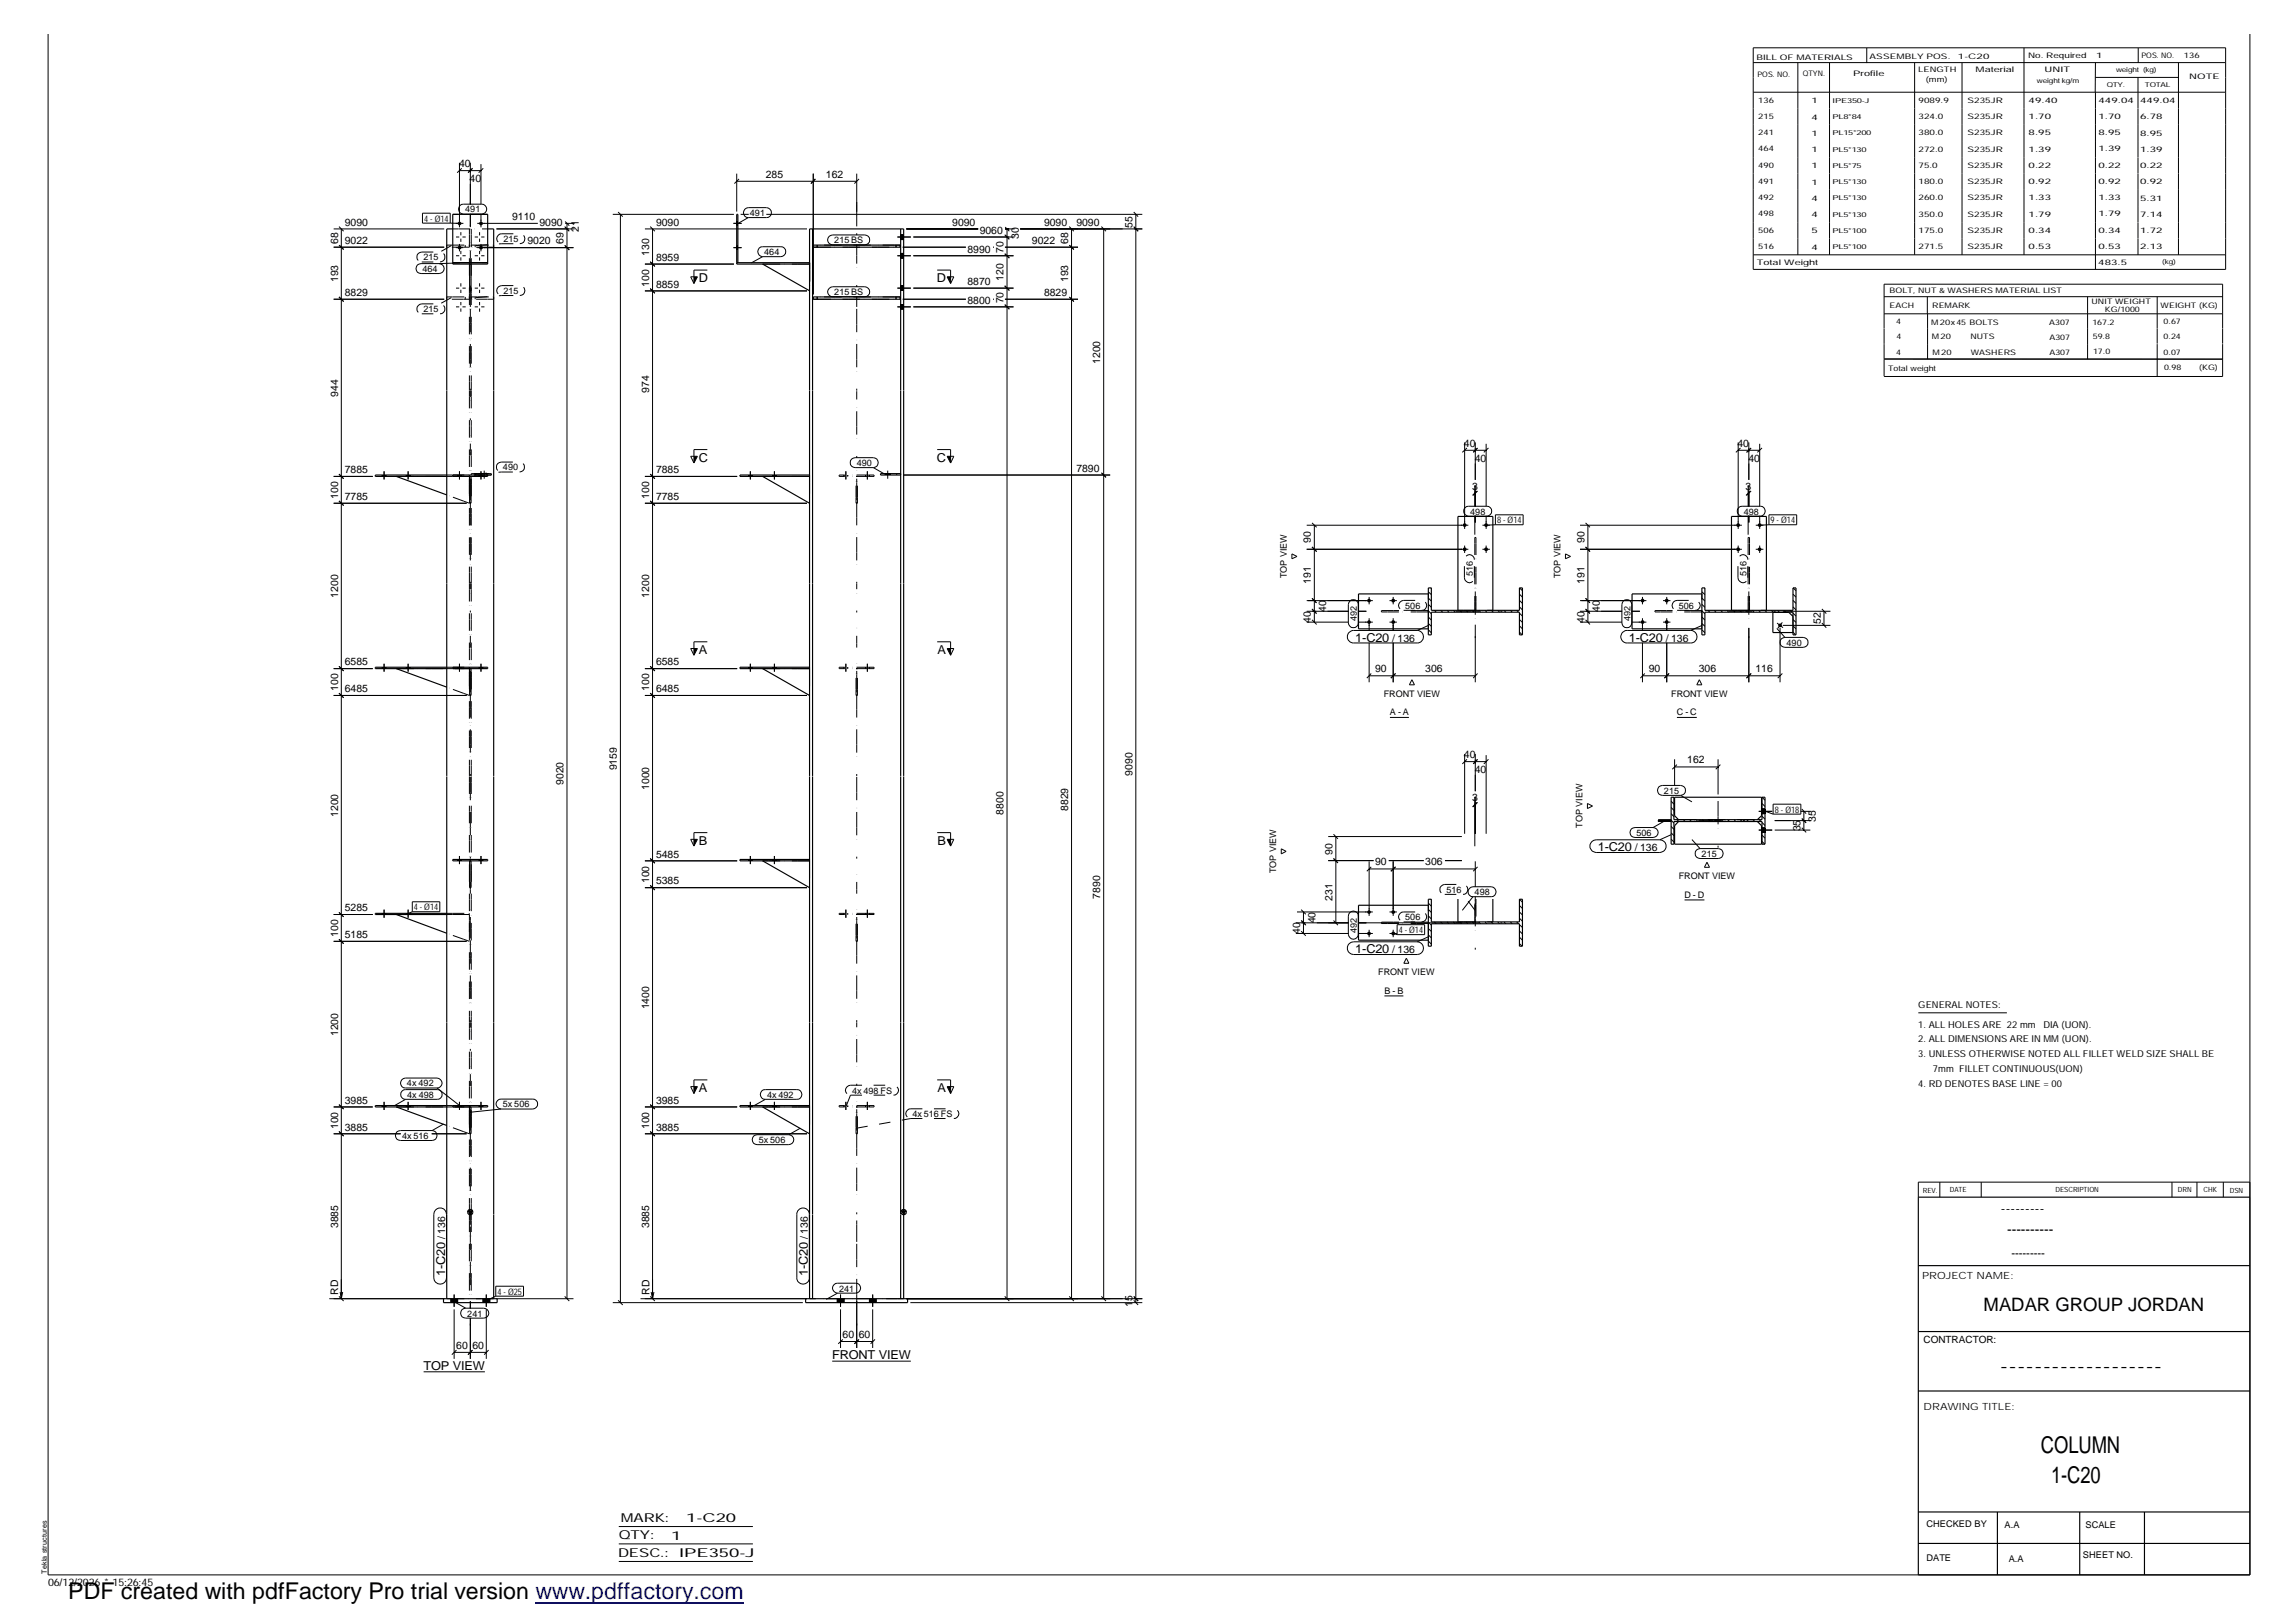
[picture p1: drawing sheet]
<svg xmlns="http://www.w3.org/2000/svg" width="420mm" height="297mm" viewBox="0 0 420 297" stroke-linecap="round" stroke-linejoin="round" font-family="sans-serif">
<defs><g id="words">
<g font-size="4.2">
<text x="373.6" y="265.9">COLUMN</text>
<text x="375.5" y="271.4">1-C20</text>
<text x="12.5" y="292.7">PDF created with pdfFactory Pro trial version www.pdffactory.com</text>
</g>
<text font-size="3.4" x="363.1" y="239.9">MADAR GROUP JORDAN</text>
<g font-size="2.5">
<text x="366.3" y="222.1">---------</text>
<text x="367.5" y="225.9">----------</text>
<text x="366.1" y="250.9">-------------------</text>
</g>
<g font-size="2.2">
<text x="127.9" y="51.7">D</text>
<text x="171.5" y="51.7">D</text>
<text x="127.9" y="84.5">C</text>
<text x="171.5" y="84.5">C</text>
<text x="127.9" y="119.7">A</text>
<text x="171.6" y="119.7">A</text>
<text x="248.1" y="117.4">1-C20</text>
<text x="298.2" y="117.4">1-C20</text>
<text x="127.9" y="154.6">B</text>
<text x="171.6" y="154.6">B</text>
<text x="292.5" y="155.7">1-C20</text>
<text x="248.1" y="174.4">1-C20</text>
<text x="127.9" y="199.9">A</text>
<text x="171.6" y="199.9">A</text>
<text x="81.5" y="233.6" transform="rotate(-90 81.5 233.6)">1-C20</text>
<text x="147.9" y="233.6" transform="rotate(-90 147.9 233.6)">1-C20</text>
<text x="77.6" y="250.7">TOP VIEW</text>
<text x="152.4" y="248.7">FRONT VIEW</text>
<text x="113.3" y="281.8">QTY:</text>
<text x="113.7" y="278.6">MARK:</text>
<text x="122.9" y="281.8">1</text>
<text x="125.6" y="278.6">1-C20</text>
<text x="113.2" y="285">DESC.:</text>
<text x="124.3" y="284.9">IPE350-J</text>
</g>
<text font-size="2.1" x="368.3" y="230.1">---------</text>
<g font-size="1.9">
<text x="84" y="30.6">40</text>
<text x="86" y="33.3">40</text>
<text x="140.2" y="32.5">285</text>
<text x="151.2" y="32.5">162</text>
<text x="63.1" y="41.3">9090</text>
<text x="93.8" y="40.3">9110</text>
<text x="98.8" y="41.3">9090</text>
<text x="120.1" y="41.3">9090</text>
<text x="174.3" y="41.3">9090</text>
<text x="191.1" y="41.3">9090</text>
<text x="197.1" y="41.3">9090</text>
<text x="207.3" y="41.6" transform="rotate(-90 207.3 41.6)">55</text>
<text x="61.9" y="44.7" transform="rotate(-90 61.9 44.7)">68</text>
<text x="63.1" y="44.7">9022</text>
<text x="96.6" y="44.7">9020</text>
<text x="103.2" y="44.7" transform="rotate(-90 103.2 44.7)">69</text>
<text x="106" y="42.5" transform="rotate(-90 106 42.5)">21</text>
<text x="118.9" y="46.8" transform="rotate(-90 118.9 46.8)">130</text>
<text x="120.1" y="47.7">8959</text>
<text x="177.1" y="46.2">8990</text>
<text x="179.4" y="42.8">9060</text>
<text x="183.7" y="46.2" transform="rotate(-90 183.7 46.2)">70</text>
<text x="186.5" y="43.8" transform="rotate(-90 186.5 43.8)">30</text>
<text x="188.9" y="44.7">9022</text>
<text x="195.5" y="44.7" transform="rotate(-90 195.5 44.7)">68</text>
<text x="61.9" y="51.6" transform="rotate(-90 61.9 51.6)">193</text>
<text x="118.9" y="52.4" transform="rotate(-90 118.9 52.4)">100</text>
<text x="120.1" y="52.6">8859</text>
<text x="177.1" y="52.1">8870</text>
<text x="183.7" y="51.4" transform="rotate(-90 183.7 51.4)">120</text>
<text x="195.5" y="51.6" transform="rotate(-90 195.5 51.6)">193</text>
<text x="63.1" y="54.2">8829</text>
<text x="177.1" y="55.6">8800</text>
<text x="183.7" y="55.5" transform="rotate(-90 183.7 55.5)">70</text>
<text x="191.1" y="54.2">8829</text>
<text x="118.9" y="71.9" transform="rotate(-90 118.9 71.9)">974</text>
<text x="201.4" y="66.6" transform="rotate(-90 201.4 66.6)">1200</text>
<text x="61.9" y="72.6" transform="rotate(-90 61.9 72.6)">944</text>
<text x="268" y="81.7">40</text>
<text x="318.1" y="81.7">40</text>
<text x="63.1" y="86.6">7885</text>
<text x="120.1" y="86.6">7885</text>
<text x="197.1" y="86.3">7890</text>
<text x="269.5" y="89.6">3</text>
<text x="270" y="84.5">40</text>
<text x="319.6" y="89.6">3</text>
<text x="320.1" y="84.5">40</text>
<text x="61.9" y="91.3" transform="rotate(-90 61.9 91.3)">100</text>
<text x="63.1" y="91.5">7785</text>
<text x="118.9" y="91.3" transform="rotate(-90 118.9 91.3)">100</text>
<text x="120.1" y="91.5">7785</text>
<text x="240" y="99.4" transform="rotate(-90 240 99.4)">90</text>
<text x="290.1" y="99.4" transform="rotate(-90 290.1 99.4)">90</text>
<text x="240" y="106.9" transform="rotate(-90 240 106.9)">191</text>
<text x="290.1" y="106.9" transform="rotate(-90 290.1 106.9)">191</text>
<text x="61.9" y="109.4" transform="rotate(-90 61.9 109.4)">1200</text>
<text x="118.9" y="109.4" transform="rotate(-90 118.9 109.4)">1200</text>
<text x="240" y="113.9" transform="rotate(-90 240 113.9)">40</text>
<text x="242.8" y="112" transform="rotate(-90 242.8 112)">40</text>
<text x="290.1" y="113.9" transform="rotate(-90 290.1 113.9)">40</text>
<text x="292.9" y="112" transform="rotate(-90 292.9 112)">40</text>
<text x="254.9" y="117.4">/ 136</text>
<text x="305" y="117.4">/ 136</text>
<text x="333.3" y="114.2" transform="rotate(-90 333.3 114.2)">52</text>
<text x="63.1" y="121.8">6585</text>
<text x="120.1" y="121.8">6585</text>
<text x="251.8" y="123">90</text>
<text x="260.9" y="123">306</text>
<text x="301.8" y="123">90</text>
<text x="311" y="123">306</text>
<text x="321.4" y="123">116</text>
<text x="61.9" y="126.5" transform="rotate(-90 61.9 126.5)">100</text>
<text x="63.1" y="126.7">6485</text>
<text x="118.9" y="126.5" transform="rotate(-90 118.9 126.5)">100</text>
<text x="120.1" y="126.7">6485</text>
<text x="103.2" y="143.7" transform="rotate(-90 103.2 143.7)">9020</text>
<text x="112.9" y="141" transform="rotate(-90 112.9 141)">9159</text>
<text x="207.3" y="142" transform="rotate(-90 207.3 142)">9090</text>
<text x="268" y="138.7">40</text>
<text x="270" y="141.5">40</text>
<text x="308.9" y="139.7">162</text>
<text x="61.9" y="149.5" transform="rotate(-90 61.9 149.5)">1200</text>
<text x="118.9" y="144.6" transform="rotate(-90 118.9 144.6)">1000</text>
<text x="183.7" y="149.1" transform="rotate(-90 183.7 149.1)">8800</text>
<text x="195.5" y="148.4" transform="rotate(-90 195.5 148.4)">8829</text>
<text x="269.5" y="146.6">3</text>
<text x="299.3" y="155.7">/ 136</text>
<text x="329.6" y="152.2" transform="rotate(-90 329.6 152.2)">35</text>
<text x="332.4" y="150.4" transform="rotate(-90 332.4 150.4)">35</text>
<text x="118.9" y="161.7" transform="rotate(-90 118.9 161.7)">100</text>
<text x="120.1" y="161.9">5385</text>
<text x="120.1" y="157">5485</text>
<text x="243.9" y="156.4" transform="rotate(-90 243.9 156.4)">90</text>
<text x="251.8" y="158.4">90</text>
<text x="260.9" y="158.4">306</text>
<text x="63.1" y="166.8">5285</text>
<text x="201.4" y="164.5" transform="rotate(-90 201.4 164.5)">7890</text>
<text x="243.9" y="164.8" transform="rotate(-90 243.9 164.8)">231</text>
<text x="61.9" y="171.5" transform="rotate(-90 61.9 171.5)">100</text>
<text x="63.1" y="171.7">5185</text>
<text x="238" y="171" transform="rotate(-90 238 171)">40</text>
<text x="240.8" y="169" transform="rotate(-90 240.8 169)">40</text>
<text x="254.9" y="174.4">/ 136</text>
<text x="118.9" y="184.7" transform="rotate(-90 118.9 184.7)">1400</text>
<text x="61.9" y="189.6" transform="rotate(-90 61.9 189.6)">1200</text>
<text x="63.1" y="202">3985</text>
<text x="120.1" y="202">3985</text>
<text x="61.9" y="206.7" transform="rotate(-90 61.9 206.7)">100</text>
<text x="63.1" y="206.9">3885</text>
<text x="118.9" y="206.7" transform="rotate(-90 118.9 206.7)">100</text>
<text x="120.1" y="206.9">3885</text>
<text x="61.9" y="224.8" transform="rotate(-90 61.9 224.8)">3885</text>
<text x="81.5" y="226.8" transform="rotate(-90 81.5 226.8)">/ 136</text>
<text x="118.9" y="224.8" transform="rotate(-90 118.9 224.8)">3885</text>
<text x="147.9" y="226.8" transform="rotate(-90 147.9 226.8)">/ 136</text>
<text x="61.9" y="237" transform="rotate(-90 61.9 237)">RD</text>
<text x="118.9" y="237" transform="rotate(-90 118.9 237)">RD</text>
<text x="207.3" y="239.1" transform="rotate(-90 207.3 239.1)">15</text>
<text x="154.3" y="244.9">60</text>
<text x="157.2" y="244.9">60</text>
<text x="83.5" y="246.8">60</text>
<text x="86.5" y="246.8">60</text>
<text x="8.8" y="290.2">06/12/2026 * 15:26:45</text>
</g>
<g font-size="1.8">
<text x="351.9" y="234.1">PROJECT NAME:</text>
<text x="352.2" y="245.8">CONTRACTOR:</text>
<text x="352.2" y="258.1">DRAWING TITLE:</text>
</g>
<g font-size="1.7">
<text x="77.6" y="40.5">4 - Ø14</text>
<text x="85.2" y="38.9">491</text>
<text x="137.3" y="39.5">491</text>
<text x="77.5" y="47.7">215</text>
<text x="92.2" y="44.3">215</text>
<text x="139.9" y="46.7">464</text>
<text x="152.7" y="44.5">215 BS</text>
<text x="77.3" y="49.8">464</text>
<text x="92.2" y="53.8">215</text>
<text x="77.5" y="57.1">215</text>
<text x="152.7" y="54">215 BS</text>
<text x="92.1" y="86.1">490</text>
<text x="156.8" y="85.3">490</text>
<text x="269.2" y="94.2">498</text>
<text x="274.1" y="95.7">8 - Ø14</text>
<text x="319.2" y="94.2">498</text>
<text x="324.1" y="95.7">9 - Ø14</text>
<text x="235.6" y="105.8" transform="rotate(-90 235.6 105.8)">TOP VIEW</text>
<text x="269.7" y="105.4" transform="rotate(-90 269.7 105.4)">516</text>
<text x="285.7" y="105.8" transform="rotate(-90 285.7 105.8)">TOP VIEW</text>
<text x="319.7" y="105.4" transform="rotate(-90 319.7 105.4)">516</text>
<text x="248.4" y="113.7" transform="rotate(-90 248.4 113.7)">492</text>
<text x="257.3" y="111.4">506</text>
<text x="298.5" y="113.7" transform="rotate(-90 298.5 113.7)">492</text>
<text x="307.3" y="111.4">506</text>
<text x="327.1" y="118.2">490</text>
<text x="253.3" y="127.5">FRONT VIEW</text>
<text x="254.5" y="130.9">A - A</text>
<text x="305.9" y="127.5">FRONT VIEW</text>
<text x="307" y="130.9">C - C</text>
<text x="304.6" y="145.3">215</text>
<text x="324.9" y="148.7">8 - Ø18</text>
<text x="289.7" y="151.5" transform="rotate(-90 289.7 151.5)">TOP VIEW</text>
<text x="299.6" y="153">506</text>
<text x="233.6" y="159.8" transform="rotate(-90 233.6 159.8)">TOP VIEW</text>
<text x="307.3" y="160.9">FRONT VIEW</text>
<text x="311.5" y="156.8">215</text>
<text x="75.8" y="166.6">4 - Ø14</text>
<text x="264.8" y="163.4">516</text>
<text x="270" y="163.8">498</text>
<text x="308.4" y="164.3">D - D</text>
<text x="248.4" y="170.7" transform="rotate(-90 248.4 170.7)">492</text>
<text x="256.1" y="170.8">4 - Ø14</text>
<text x="257.3" y="168.4">506</text>
<text x="252.3" y="178.5">FRONT VIEW</text>
<text x="253.4" y="181.9">B - B</text>
<text x="351.2" y="184.6">GENERAL NOTES:</text>
<text x="351.2" y="190.8">2. ALL DIMENSIONS ARE IN MM (UON).</text>
<text x="351.2" y="188.1">1. ALL HOLES ARE 22 mm</text>
<text x="374.1" y="188.1">DIA (UON).</text>
<text x="351.2" y="193.5">3. UNLESS OTHERWISE NOTED ALL FILLET WELD SIZE SHALL BE</text>
<text x="353.9" y="196.2">7mm FILLET CONTINUOUS(UON)</text>
<text x="74.5" y="198.8">4x 492</text>
<text x="74.5" y="200.9">4x 498</text>
<text x="92" y="202.7">5x 506</text>
<text x="140.4" y="200.9">4x 492</text>
<text x="156" y="200.1">4x 498 FS</text>
<text x="351.2" y="198.9">4. RD DENOTES BASE LINE = 00</text>
<text x="73.6" y="208.4">4x 516</text>
<text x="138.9" y="209.2">5x 506</text>
<text x="167" y="204.5">4x 516 FS</text>
<text x="91.1" y="236.9">4 - Ø25</text>
<text x="153.6" y="236.4">241</text>
<text x="85.6" y="240.9">241</text>
<text x="352.7" y="279.5">CHECKED BY</text>
<text x="367" y="279.6">A.A</text>
<text x="381.8" y="279.7">SCALE</text>
<text x="352.7" y="285.7">DATE</text>
<text x="367.7" y="285.9">A.A</text>
<text x="381.3" y="285.1">SHEET NO.</text>
</g>
<g font-size="1.4">
<text x="321.6" y="10.9">BILL OF MATERIALS</text>
<text x="342.3" y="10.7">ASSEMBLY POS.</text>
<text x="358.4" y="10.7">1-C20</text>
<text x="371.3" y="10.6">No. Required</text>
<text x="383.8" y="10.6">1</text>
<text x="392" y="10.6">POS. NO.</text>
<text x="399.8" y="10.7">136</text>
<text x="321.7" y="14">POS. NO.</text>
<text x="330" y="14">QTYN.</text>
<text x="339.3" y="13.8">Profile</text>
<text x="351.2" y="13.2">LENGTH</text>
<text x="352.6" y="15">(mm)</text>
<text x="361.7" y="13.2">Material</text>
<text x="374.3" y="13.2">UNIT</text>
<text x="400.8" y="14.4">NOTE</text>
<text x="321.9" y="18.8">136</text>
<text x="321.9" y="21.7">215</text>
<text x="331.6" y="18.9">1</text>
<text x="331.6" y="21.9">4</text>
<text x="351.2" y="18.8">9089.9</text>
<text x="351.2" y="21.8">324.0</text>
<text x="360.2" y="18.8">S235JR</text>
<text x="360.2" y="21.8">S235JR</text>
<text x="371.4" y="18.9">49.40</text>
<text x="371.4" y="21.8">1.70</text>
<text x="384.2" y="18.8">449.04</text>
<text x="384.2" y="21.8">1.70</text>
<text x="391.8" y="18.9">449.04</text>
<text x="391.8" y="21.8">6.78</text>
<text x="321.9" y="24.8">241</text>
<text x="321.9" y="27.7">464</text>
<text x="331.6" y="24.8">1</text>
<text x="331.6" y="27.8">1</text>
<text x="351.2" y="24.8">380.0</text>
<text x="351.2" y="27.8">272.0</text>
<text x="360.2" y="24.8">S235JR</text>
<text x="360.2" y="27.8">S235JR</text>
<text x="371.4" y="24.8">8.95</text>
<text x="371.4" y="27.8">1.39</text>
<text x="384.2" y="24.8">8.95</text>
<text x="384.2" y="27.7">1.39</text>
<text x="391.8" y="24.8">8.95</text>
<text x="391.8" y="27.8">1.39</text>
<text x="321.9" y="30.7">490</text>
<text x="321.9" y="33.6">491</text>
<text x="331.6" y="30.8">1</text>
<text x="331.6" y="33.8">1</text>
<text x="351.2" y="30.7">75.0</text>
<text x="351.2" y="33.7">180.0</text>
<text x="360.2" y="30.7">S235JR</text>
<text x="360.2" y="33.7">S235JR</text>
<text x="371.4" y="30.8">0.22</text>
<text x="371.4" y="33.7">0.92</text>
<text x="384.2" y="30.7">0.22</text>
<text x="384.2" y="33.7">0.92</text>
<text x="391.8" y="30.8">0.22</text>
<text x="391.8" y="33.7">0.92</text>
<text x="321.9" y="36.6">492</text>
<text x="321.9" y="39.6">498</text>
<text x="331.6" y="36.7">4</text>
<text x="331.6" y="39.7">4</text>
<text x="351.2" y="36.7">260.0</text>
<text x="351.2" y="39.7">350.0</text>
<text x="360.2" y="36.6">S235JR</text>
<text x="360.2" y="39.7">S235JR</text>
<text x="371.4" y="36.7">1.33</text>
<text x="371.4" y="39.7">1.79</text>
<text x="384.2" y="36.6">1.33</text>
<text x="384.2" y="39.6">1.79</text>
<text x="391.8" y="36.7">5.31</text>
<text x="391.8" y="39.7">7.14</text>
<text x="321.9" y="42.6">506</text>
<text x="321.9" y="45.5">516</text>
<text x="331.6" y="42.7">5</text>
<text x="331.6" y="45.7">4</text>
<text x="351.2" y="42.6">175.0</text>
<text x="351.2" y="45.6">271.5</text>
<text x="360.2" y="42.6">S235JR</text>
<text x="360.2" y="45.6">S235JR</text>
<text x="371.4" y="42.7">0.34</text>
<text x="371.4" y="45.6">0.53</text>
<text x="384.2" y="42.6">0.34</text>
<text x="384.2" y="45.6">0.53</text>
<text x="391.8" y="42.7">1.72</text>
<text x="391.8" y="45.6">2.13</text>
<text x="321.6" y="48.6">Total Weight</text>
<text x="345.9" y="53.6">BOLT, NUT &amp; WASHERS MATERIAL LIST</text>
<text x="384.1" y="48.5">483.5</text>
<text x="345.9" y="56.5">EACH</text>
<text x="347.1" y="59.3">4</text>
<text x="353.5" y="59.5">M 20x 45 BOLTS</text>
<text x="353.7" y="56.4">REMARK</text>
<text x="375.2" y="59.5">A307</text>
<text x="382.9" y="55.6">UNIT WEIGHT</text>
<text x="383.1" y="59.4">167.2</text>
<text x="385.4" y="57.1">KG/1000</text>
<text x="395.6" y="56.4">WEIGHT (KG)</text>
<text x="396.1" y="59.4">0.67</text>
<text x="347.1" y="64.9">4</text>
<text x="347.2" y="62">4</text>
<text x="353.7" y="62.1">M 20</text>
<text x="353.8" y="64.9">M 20</text>
<text x="360.7" y="62.1">NUTS</text>
<text x="360.8" y="64.9">WASHERS</text>
<text x="375.2" y="62.3">A307</text>
<text x="375.2" y="65.1">A307</text>
<text x="383.2" y="62.1">59.8</text>
<text x="383.2" y="64.8">17.0</text>
<text x="396.1" y="62.1">0.24</text>
<text x="396.1" y="64.9">0.07</text>
<text x="345.7" y="67.8">Total weight</text>
<text x="396.2" y="67.7">0.98</text>
<text x="402.6" y="67.7">(KG)</text>
</g>
<g font-size="1.3">
<text x="352" y="218.3">REV.</text>
<text x="357" y="218.2">DATE</text>
<text x="376.3" y="218.2">DESCRIPTION</text>
<text x="398.7" y="218.2">DRN</text>
<text x="403.4" y="218.2">CHK</text>
<text x="408.2" y="218.3">DSN</text>
<text x="8.6" y="288" transform="rotate(-90 8.6 288)">Tekla structures</text>
</g>
<g font-size="1.2">
<text x="372.9" y="15.2">weight kg/m</text>
<text x="385.7" y="15.9">QTY.</text>
<text x="387.4" y="13.2">weight (kg)</text>
<text x="392.7" y="15.9">TOTAL</text>
<text x="335.5" y="18.8">IPE350-J</text>
<text x="335.5" y="21.8">PL8*84</text>
<text x="335.5" y="24.8">PL15*200</text>
<text x="335.5" y="27.8">PL5*130</text>
<text x="335.5" y="30.7">PL5*75</text>
<text x="335.5" y="33.7">PL5*130</text>
<text x="335.5" y="36.7">PL5*130</text>
<text x="335.5" y="39.7">PL5*130</text>
<text x="335.5" y="42.6">PL5*100</text>
<text x="335.5" y="45.6">PL5*100</text>
<text x="395.9" y="48.3">(kg)</text>
</g>
</g></defs>
<g fill="none" stroke="#000" stroke-width=".18">
<path d="M321 8.7h86.5v40.6h-86.5zM321 11.5h86.5M321 16.9h86.5M329.1 11.5v35.1M334.9 11.5v35.1M341.8 8.8v2.7M350.5 11.5v35.1M359.2 11.5v35.1M370.5 8.7v37.9M383.6 11.5v5.4M383.6 14.2h15.3M383.6 16.9v32.4"/>
<path d="M391.4 14.2v32.4M391.5 8.8v2.7M398.8 11.5v35.1M411.9 6.3v281.9h-403.1v-281.9M77.3 39h5.1v1.8h-5.1zM84.1 29.8v11.8M84.1 31.2h4M84.2 37.6l.3-.2h.4h3.3a.91 .91 0 0 1 .9 .9 .91 .91 0 0 1-.9 .9h-3.3a.93 .93 0 0 1-.9-.6 .93 .93 0 0 1 .2-1zM84.5 30.8l-.8 .8M86.1 29.8v7.6M86.1 39.1v2.3M86.4 30.8l-.7 .8"/>
<path d="M86.5 30.8l-.8 .8M88.1 30v7.4M88.1 39.1v2.5M88.5 30.8l-.9 .8M112.2 39.2h22.2M113.2 38.8l.8 .9M113.6 39.2v199.2M134.9 33.2h21.9M134.9 31.8v6.9M135.3 32.8l-.8 .8M135.6 39.2h1.5M136.4 38.3l.6-.3h3.3a.91 .91 0 0 1 .9 .9 .91 .91 0 0 1-.9 .9h-3.3a.91 .91 0 0 1-.8-.5 .91 .91 0 0 1 .2-1z"/>
<path d="M137 39.8l-2.1 1.2M140.3 39.2h68.8M148.9 31.8v22.1M149.3 32.8l-.8 .8M156.8 31.8v9.6M157.3 32.8l-.9 .8M207.6 38.8l.8 .9M207.9 39.2v199.2M61.1 41.9h20.2M61.1 54.8h20.2M61.1 45.2h20.2M62.1 54.3l.8 .9"/>
<path d="M62.1 44.9l.8 .8-.8-.8M62.1 41.5l.8 .8M62.5 41.9v195.8M76.4 48.5l.7-.3h3.3a.91 .91 0 0 1 .9 1 .91 .91 0 0 1-.9 .9h-3.3a.93 .93 0 0 1-.9-.6 .93 .93 0 0 1 .2-1zM82.4 40.8l1.7 .1M83.4 45.3h1.4M83.4 40.9h1.4M83.5 43.4h.6M83.5 46.8h.6M83.5 52.7h.6M83.5 56.2h.6M84.1 44.6v1.4"/>
<path d="M84.2 48.1l-3.8 .1M84.4 42.5v.6M84.4 43.7v.6M84.4 45.9v.6M84.4 47.1v.6M84.4 51.8v.6M84.4 53v.6M84.4 55.3v.6M84.4 56.5v.6M84.7 43.4h.6M84.7 46.8h.6M84.7 52.7h.6"/>
<path d="M84.7 56.2h.6M86.9 43.4h.6M86.9 46.8h.6M86.9 52.7h.6M86.9 56.2h.6M87.4 45.3h17.6M87.4 40.9h11.1M87.8 42.5v.6M87.8 43.7v.6M87.8 45.9v.6M87.8 47.1v.6M87.8 51.8v.6"/>
<path d="M87.8 53v.6M87.8 55.3v.6M87.8 56.5v.6M88.1 44.6v1.4M88.1 43.4h.6M88.1 46.8h.6M88.1 52.7h.6M88.1 56.2h.6M90.9 41.9h14.3M103.4 44.9l.8 .8M103.4 41.5l.7 .8M103.5 40.9h1.7"/>
<path d="M103.5 41.6l.7 .7M103.5 40.5l.7 .8M103.8 40.9v196.8M118.1 41.9h29.6M118.1 53.2h29.6M118.1 48.3h16.3M119 52.8l.9 .9M119 47.9l.9 .9M119 41.5l.9 .8M119.5 41.9v195.8M126.4 50.7h1.3l-.7 1.2zM129.5 49.4h-2.5v2.5"/>
<path d="M134.3 45.3h1.5M134.3 40.9h1.5M134.9 45h.2M134.9 45.7h.2M134.9 40.5h.2M134.9 41.3h.2M139 45.4l.6-.2h3.4a.91 .91 0 0 1 .8 .9 .91 .91 0 0 1-.8 .9h-3.4a.94 .94 0 0 1-.8-.6 .94 .94 0 0 1 .2-1zM139.6 47l-2.1 1.1M151.8 43.3l.6-.3h5.9a.91 .91 0 0 1 .9 .9 .91 .91 0 0 1-.9 .9h-5.9a.91 .91 0 0 1-.8-.5 .91 .91 0 0 1 .2-1zM151.8 52.8l.6-.3h5.9a.91 .91 0 0 1 .9 .9 .91 .91 0 0 1-.9 .9h-5.9a.88 .88 0 0 1-.8-.5 .88 .88 0 0 1 .2-1zM164.3 43.4h2.5M164.3 46.8h2.5"/>
<path d="M164.3 52.7h2.5M164.3 56.2h2.5M164.9 43.8h.5M164.9 43h.5M164.9 47.3h.5M164.9 46.4h.5M164.9 53.2h.5M164.9 52.3h.5M164.9 56.6h.5M164.9 55.7h.5M165.3 54.8h11.5M165.3 45.2h11.5"/>
<path d="M165.9 41.9h13.2M167.2 43.4h18.6M167.2 46.8h18.3M167.2 52.7h18.3M167.2 56.2h18.3M171.6 49.4h2.4v2.5M173.4 50.7h1.2l-.6 1.2zM181.8 54.8h.1M181.8 45.2h.1M183.9 55.7l.9 .9M183.9 52.3l.9 .9M183.9 46.4l.9 .8"/>
<path d="M183.9 43l.9 .8M184 54.8h13.4M184 45.2h13.4M184 41.9h1.8M184 41.6l.8 .7M184.4 41.9v195.8M186.8 41.9h22.3M195.7 41.5l.9 .8M195.7 54.3l.9 .9M195.7 44.9l.9 .8M196.2 41.9v195.8M201.6 41.5l.9 .8"/>
<path d="M202.1 41.9v195.8M207.6 41.5l.8 .8-.8-.7M321 46.6h86.5M344.9 57.4h62M344.9 54.3h62M352.8 54.3v3.1M352.9 57.4v8.3M382.2 54.3v11.4M394.9 54.3v8.6M344.9 65.7h62M394.9 63v5.9M406.9 62.9v-10.9h-62v16.9h62v-5.9"/>
<path d="M61.1 92.1h24.3M61.1 87.2h7.1M62.1 91.7l.8 .8M62.1 86.8l.8 .8M70 86.9v.3M70.3 86.3v1.4M70.7 86.9v.3M74.4 86.9v.3M74.7 86.3v1.4M75.1 86.9v.3M83.8 86.9v.3M84.1 86.3v1.4"/>
<path d="M84.5 86.9v.3M87.7 86.9v.3M88.1 86.3v1.4M88.4 86.9v.3M118.1 92.1h29.6M118.1 87.2h16.9M119 91.7l.9 .8M119 86.8l.9 .8M126.4 83.5h1.3l-.7 1.2zM129.5 82.3h-2.5v2.4M137 86.9v.3M137.4 86.3v1.4"/>
<path d="M137.7 86.9v.3M141.4 86.9v.3M141.8 86.3v1.4M142.2 86.9v.3M155.9 84l.6-.2h3.4a.91 .91 0 0 1 .9 .9 .91 .91 0 0 1-.9 .9h-3.4a.91 .91 0 0 1-.8-.6 .91 .91 0 0 1 .2-1zM159.9 85.6l2.1 1.2M162.1 86.7v.2M162.5 86.1v1.5M163 86.7v.2M165.4 86.9h37.8M171.6 82.3h2.4v2.4M173.4 83.5h1.2l-.6 1.2z"/>
<path d="M201.6 86.5l.9 .9M239.2 96.1h29.6M240.2 95.7l.8 .8M240.6 96.1v17.8M268.1 81v15.8M268.1 99.9v1.3M268.1 82.4h4M268.2 92.9l.7-.2h3.3a.91 .91 0 0 1 .9 .9 .91 .91 0 0 1-.9 .9h-3.3a.92 .92 0 0 1-.9-.6 .92 .92 0 0 1 .2-1zM268.6 82l-.9 .8M270 88.8v3.9M270 94.4v3.5M270 90.2h.1"/>
<path d="M270.1 81v6.8M270.1 88.8v3.9M270.1 94.4v1.2M270.4 89.9l-.8 .8M270.5 82l-.8 .8M270.5 89.9l-.8 .8M271.4 96.1h1.4M272.1 81.2v11.5M272.1 94.4v2.4M272.1 99.9v1.3M272.5 82l-.8 .8M273.8 94.2h5v1.8h-5z"/>
<path d="M273.8 96l-1.7 .1M289.3 96.1h29.6M290.3 95.7l.8 .8M290.7 96.1v17.8M318.2 81v15.8M318.2 99.9v1.3M318.2 82.4h4M318.3 92.9l.6-.2h3.4a.91 .91 0 0 1 .9 .9 .91 .91 0 0 1-.9 .9h-3.4a.92 .92 0 0 1-.8-.6 .92 .92 0 0 1 .2-1zM318.6 82l-.8 .8M320 90.2h.2M320 88.8v3.9M320 94.4v3.5"/>
<path d="M320.2 81v6.8M320.2 88.8v3.9M320.2 94.4v1.2M320.5 89.9l-.8 .8M320.5 82l-.7 .8M320.6 82l-.8 .7M320.6 89.9l-.9 .8M321.4 96.1h1.4M322.2 81.2v11.5M322.2 94.4v2.4M322.2 99.9v1.3M322.6 82l-.9 .8"/>
<path d="M323.8 94.2h5.1v1.8h-5.1zM323.8 96l-1.6 .1M126.4 118.7h1.3l-.7 1.2zM129.5 117.5h-2.5v2.4M171.6 117.5h2.4v2.4M173.4 118.7h1.2l-.6 1.2zM236.5 101.4l.9 .4-.9 .5zM239.2 100.5h29.6M239.2 109.9h12.1M239.2 113.9h7.7M239.2 111.9h7.7M240.2 113.4l.8 .9"/>
<path d="M240.2 111.5l.8 .8M240.2 100.1l.8 .9M241 110.3l-.8-.8 .8 .8M246.8 115.9l.8-.5h11.9a1.14 1.14 0 0 1 1.1 1.1 1.14 1.14 0 0 1-1.1 1.2h-11.7a1.14 1.14 0 0 1-1-1.8zM247.1 110a.88 .88 0 0 1 1-.2 .88 .88 0 0 1 .6 .8v3.4a.91 .91 0 0 1-.9 .9 .91 .91 0 0 1-1-.9v-3.4zM248.6 113.9h2.7M248.6 111.9h1.5M250.7 109.2v1.4M250.7 113.1v2.3M250.7 117.6v7.3M254.4 109.9h1.3M254.4 113.9h1.3"/>
<path d="M255.1 109.2v1.4M255.1 113.1v2.3M255.1 117.6v7.3M261.5 108.3l.5 .5M261.5 109.5l.5 .5M261.5 110.6l.5 .6M261.5 111.8l.5 .5M261.5 112.9l.5 .6M261.5 114.1l.5 .5M261.5 115.3l.5 .5M261.5 114.5l-2 .9M262 107.6v.1"/>
<path d="M262.6 111.7l.3 .3M263.7 111.7l.4 .3M264.9 111.7l.4 .3M266.1 111.7l.3 .3M267.3 111.7l.3 .3M268.4 111.7l.3 .3M269.5 111.7l.4 .3M270.1 114.3v10.6M270.7 111.7l.4 .3M271.4 100.5h1.4M271.9 111.7l.3 .3M273 111.7l.4 .3"/>
<path d="M274.2 111.7l.3 .3M275.3 111.7l.4 .3M276.5 111.7l.4 .3M277.7 111.7l.3 .3M278.2 107.6l.5 .5M278.2 108.7l.5 .6M278.2 109.9l.5 .5M278.2 111.1l.5 .5M278.2 112.2l.5 .6M278.2 113.4l.5 .5M278.2 114.5l.5 .6M278.2 115.7l.5 .5"/>
<path d="M286.6 101.4l.9 .4-.9 .5zM289.3 100.5h29.6M289.3 109.9h12.1M289.3 113.9h7.7M289.3 111.9h7.7M290.3 113.4l.8 .9M290.3 111.5l.7 .8M290.3 109.5l.8 .8M290.3 100.1l.8 .9M290.3 111.5l.8 .8M297.1 115.7l.5-.3h11.9a1.14 1.14 0 0 1 1.2 1.1 1.14 1.14 0 0 1-1.2 1.2h-11.6a1.15 1.15 0 0 1-1.1-.7 1.15 1.15 0 0 1 .3-1.3zM297.2 110a.91 .91 0 0 1 1-.2 .91 .91 0 0 1 .5 .8v3.4a.91 .91 0 0 1-.9 .9 .91 .91 0 0 1-.9-.9v-3.4z"/>
<path d="M298.7 113.9h2.7M298.7 111.9h1.5M300.7 109.2v1.4M300.7 113.1v2.3M300.7 117.6v7.3M304.5 109.9h1.3M304.5 113.9h1.3M305.1 109.2v1.4M305.1 113.1v2.3M305.1 117.6v7.3M311.6 108.3l.5 .5M311.6 109.5l.5 .5"/>
<path d="M311.6 110.6l.5 .6M311.6 111.8l.5 .5M311.6 112.9l.5 .6M311.6 114.1l.5 .5M311.6 115.3l.5 .5M311.6 114.5l-2.1 .9M312 107.6l.1 .1M312.7 111.7l.3 .3M313.8 111.7l.4 .3M315 111.7l.3 .3M316.1 111.7l.4 .3M317.3 111.7l.4 .3"/>
<path d="M318.5 111.7l.3 .3M319.6 111.7l.4 .3M320.2 114.9v10M320.8 111.7l.3 .3M321.4 100.5h1.4M321.9 111.7l.4 .3M323.1 111.7l.3 .3M324.3 111.7l.3 .3M325.3 115l1.5 1.7M325.3 114l1.1 .9M325.4 111.7l.4 .3M325.9 114.9v10"/>
<path d="M326.1 116.9l.7-.2h3.3a.91 .91 0 0 1 .9 .9 .91 .91 0 0 1-.9 .9h-3.3a.91 .91 0 0 1-.9-.6 .91 .91 0 0 1 .2-1zM326.3 113.9l-.8 1.1M326.4 111.9h8.7M326.4 114.5h8.7M326.6 111.7l.3 .3M327.7 111.7l.4 .3M328.3 107.6l.5 .5M328.3 108.7l.5 .6M328.3 109.9l.5 .5M328.3 111.1l.5 .5M328.3 112.2l.5 .6M328.3 113.4l.5 .5"/>
<path d="M328.3 114.5l.5 .6M328.3 115.7l.4 .5M333.5 114l.8 .9M333.5 111.4l.8 .9M333.9 111.9v2.6M61.1 127.3h24.3M61.1 122.4h7.1M62.1 126.9l.8 .8M62.1 121.9l.8 .9M70 122.1v.3M70.3 121.5v1.4M70.7 122.1v.3"/>
<path d="M74.4 122.1v.3M74.7 121.5v1.4M75.1 122.1v.3M83.8 122.1v.3M84.1 121.5v1.4M84.5 122.1v.3M87.7 122.1v.3M88.1 121.5v1.4M88.4 122.1v.3M118.1 127.3h29.6M118.1 122.4h16.9M119 126.9l.9 .8"/>
<path d="M119 121.9l.9 .9M137 122.1v.3M137.4 121.5v1.4M137.7 122.1v.3M141.4 122.1v.3M141.8 121.5v1.4M142.2 122.1v.3M250.7 123.7h19.4M251 123.3l-.8 .8M254.5 131.3h3.4M255.5 123.3l-.9 .8M258.5 124.4l.5 .9h-1z"/>
<path d="M268.1 138v14.6M268.1 139.4h4M268.6 139l-.9 .8M270.1 138v6.8M270.5 139l-.8 .8M270.5 123.3l-.8 .8M272.1 138.2v14.4M272.5 139l-.8 .8M300.7 123.7h25.2M301.1 123.3l-.8 .8M305.6 123.3l-.9 .8M306.6 139v4.8"/>
<path d="M307 139.9l-.8 .9M307 131.3h3.6M311.1 124.4l.5 .9h-1zM314.5 139v6.4M315 139.9l-.9 .9M320.6 123.3l-.9 .8M326.3 123.3l-.8 .8M83.8 157.3v.3M84.1 156.7v1.4M84.5 157.3v.3M87.7 157.3v.3M88.1 156.7v1.4"/>
<path d="M88.4 157.3v.3M118.1 157.6h16.9M119 157.1l.9 .9M126.4 153.6h1.3l-.7 1.2zM129.5 152.4h-2.5v2.4M137 157.3v.3M137.4 156.7v1.4M137.7 157.3v.3M141.4 157.3v.3M141.8 156.7v1.4M142.2 157.3v.3M171.6 152.4h2.4v2.4"/>
<path d="M173.4 153.6h1.2l-.6 1.2zM234.6 155.3l.9 .5-.9 .5zM243.2 157.5h8.3M243.2 153.1h24.4M244.1 157.1l.8 .8M244.1 152.7l.8 .8M244.6 153.1v15.8M250.7 157.6v10M250.7 159h19.4M251 158.7l-.8 .8M254.3 157.5h6.3M255.1 157.6v10"/>
<path d="M255.5 158.7l-.9 .8M264.5 157.5h3.1M270 147.3h.1M270 145.9v9M270.1 145.9v6.7M270.1 157.6v4.7M270.4 146.8l-.8 .9M270.5 158.7l-.8 .8M270.5 146.8l-.8 .9M290.6 147.1l.9 .4-.9 .5zM291.4 154l.8-.3h11.7a1.16 1.16 0 0 1 1.1 1.2 1.16 1.16 0 0 1-1.1 1.1h-11.7a1.19 1.19 0 0 1-1-.7 1.19 1.19 0 0 1 .2-1.3zM298.7 151.7l.6-.2h3.3a.91 .91 0 0 1 1 .9 .91 .91 0 0 1-1 .9h-3.3a.93 .93 0 0 1-.8-.6 .93 .93 0 0 1 .2-1z"/>
<path d="M303.6 150.1l.2 .2M303.6 150.2l.1 .1-.1-.1M303.6 150.3h.1M303.6 150.1l.3 .2-.2-.2M303.7 144l.6-.3h3.4a.91 .91 0 0 1 .9 1 .91 .91 0 0 1-.9 .9h-3.4a.93 .93 0 0 1-.8-.6 .93 .93 0 0 1 .2-1zM303.7 150.1l.3 .2M303.7 150.1l.2 .2M303.7 150.3l-.1-.2 .2 .2M303.8 150.1l.3 .2M303.9 150.1l.4 .2-.3-.2M304.1 150.1l.3 .2M304.1 150.1l.2 .2"/>
<path d="M304.2 150.1l.2 .2M304.2 150.1l.3 .2M304.3 150.1l.4 .2M304.5 150.1l.3 .2M304.5 150.3l-.2-.2 .2 .2M304.5 150.1l.4 .2M304.7 150.1l.3 .2M304.7 150.3l-2.1 1.2M304.9 150.1l.2 .2M304.9 150.1l.4 .2M305.1 150.1l.3 .2M305.1 150.3l-.3-.2 .3 .2"/>
<path d="M305.3 150.1l.2 .2M305.3 150.1l.3 .2M305.4 150.1l.2 .2M305.4 150.3l-.2-.2 .3 .2M305.4 150.1l.3 .2M305.5 150.1l.2 .2M305.5 150.1l.3 .2M305.6 150.1l.3 .2M305.7 150.1l.2 .2M305.8 150.1l.1 .1M305.9 150.1l.6 .6M305.9 146.6l.6 .6"/>
<path d="M305.9 147.8l.6 .5M305.9 148.9l.6 .6M305.9 151.2l.6 .6M305.9 152.4l.6 .5M305.9 153.6l.6 .5M305.9 152.8l-2 .9M306.4 145.9l.1 .1M306.6 140.4h7.9M307 150l.4 .4M307.7 145.6l2.1 1.2M308.2 150l.3 .4M309.3 150l.4 .4"/>
<path d="M309.8 153.7l1.4 1.6M310.5 150l.4 .4M310.6 155.6l.6-.3h3.4a.91 .91 0 0 1 .9 .9 .91 .91 0 0 1-.9 .9h-3.4a.91 .91 0 0 1-.8-.5 .91 .91 0 0 1 .2-1zM311.7 150l.3 .4M312.5 157.8l.5 .9h-1zM312.8 150l.3 .4M314 150l.3 .4M315.1 150l.4 .4M316.3 150l.4 .4M317.5 150l.3 .4M318.6 150l.3 .4M319.8 150l.3 .4"/>
<path d="M320.9 150l.4 .4M322 148.5h2.4M322 151.9h2.4M322.1 150l.3 .4M322.6 145.9l.5 .6M322.6 147.1l.5 .5M322.6 148.2l.5 .5M322.6 149.4l.5 .5M322.6 150.5l.5 .6M322.6 151.7l.5 .5M322.6 152.9l.5 .5M322.6 154l.5 .5"/>
<path d="M322.6 148h.5M322.6 148.9h.5M322.6 151.5h.5M322.6 152.3h.5M323.2 148.5l1.4 .5M324.6 147.2h5.1v1.8h-5.1zM324.9 151.9h6.5M324.9 150.2h6.7M329.6 148.5h2M329.9 151.5l.8 .8M329.9 149.8l.8 .8M329.9 148.1l.8 .8"/>
<path d="M330.2 148.5v3.4M61.1 167.4h7.1M61.1 172.3h24.3M62.1 167l.8 .8M62.1 171.9l.8 .8M70 167.2v.2M70.3 166.5v1.5M70.7 167.2v.2M74.4 167.2v.2M74.7 166.5v1.5M75.1 167.2v.2M75.5 165h5v1.9h-5z"/>
<path d="M75.5 166.9l-.8 .3M118.1 162.5h29.6M119 162l.9 .9M237.2 170.8h9.7M237.2 168.9h9.7M237.4 166.9h13.9M238.2 170.4l.9 .9M238.2 166.5l.9 .8M238.3 168.5l.7 .7M238.3 168.5l.8 .8M238.6 166.9v3.9M239.1 169.3h.1"/>
<path d="M244.1 168.5l.8 .8M246.8 172.9l.6-.4 .4-.1h11.7a1.16 1.16 0 0 1 1.1 1.1 1.16 1.16 0 0 1-1.1 1.2h-11.7a1.16 1.16 0 0 1-1-1.8zM247.1 167a.91 .91 0 0 1 1-.2 .91 .91 0 0 1 .6 .9v3.3a.91 .91 0 0 1-.9 .9 .91 .91 0 0 1-1-.9v-3.3zM248.6 170.8h2.7M248.6 168.9h19M250.7 170.2v1.3M254.4 166.9h1.3M254.4 170.8h1.3M255.1 170.2v1.3M255.1 170.8l.7 .3M255.8 169.2h5v1.9h-5zM257.5 175.4l.4 .9h-.9z"/>
<path d="M261.5 165.3l.5 .5M261.5 166.4l.5 .6M261.5 167.6l.5 .6M261.5 168.8l.5 .5M261.5 170l.5 .5M261.5 171.1l.5 .5M261.5 172.2l.5 .6M261.5 171.4l-2 1M262 164.6v.1M262.6 168.7l.3 .4M263.7 168.7l.4 .4M264.9 168.7l.4 .4"/>
<path d="M266.1 168.7l.3 .4M267.3 168.7l.3 .4M268.4 168.7l.3 .4M269 162.6l.7-.3h3.3a.91 .91 0 0 1 .9 .9 .91 .91 0 0 1-.9 .9h-3.3a.88 .88 0 0 1-.9-.5 .88 .88 0 0 1 .2-1zM269.5 168.7l.4 .4M269.7 164.1l-2 2.5M270.1 164.1v2.3M270.7 168.7l.4 .4M271.9 168.7l.3 .4M273 168.7l.4 .4M274.2 168.7l.3 .4M275.3 168.7l.4 .4"/>
<path d="M276.5 168.7l.4 .4M277.7 168.7l.3 .4M278.2 164.6l.5 .5M278.2 165.7l.5 .6M278.2 166.9l.5 .6M278.2 168l.5 .6M278.2 169.2l.5 .5M278.2 170.4l.5 .5M278.2 171.5l.5 .6M278.2 172.7l.5 .5M308.4 164.7h3.6M73.6 197.6l.6-.3h5.8a.91 .91 0 0 1 .9 .9 .91 .91 0 0 1-.9 .9h-5.8a.91 .91 0 0 1-.8-.5 .91 .91 0 0 1 .2-1z"/>
<path d="M73.6 199.7l.7-.3h5.8a.89 .89 0 0 1 .8 .9 .89 .89 0 0 1-.8 .9h-5.8a.88 .88 0 0 1-.9-.5 .88 .88 0 0 1 .2-1zM80 199.1l4.2 3.3M126.4 198.9h1.3l-.7 1.2zM129.5 197.6h-2.5v2.5M139.4 199.7l.3-.2 .4-.1h5.8a.89 .89 0 0 1 .9 .9 .89 .89 0 0 1-.9 .9h-5.8a.91 .91 0 0 1-.8-.5 .91 .91 0 0 1 .1-1zM171.6 197.6h2.4v2.5M173.4 198.9h1.2l-.6 1.2zM253.4 182.3h3.5M351.2 185.4h16.2M61.1 207.5h12.3M61.1 202.6h7.1M62.1 207.1l.8 .8"/>
<path d="M62.1 202.2l.8 .8M70 202.3v.3M70.3 201.7v1.4M70.7 202.3v.3M72.6 207.2l.7-.3h5.8a.91 .91 0 0 1 .9 .9 .91 .91 0 0 1-.9 .9h-5.8a.93 .93 0 0 1-.8-.5 .93 .93 0 0 1 .1-1zM74.3 201.2l-2.1 1.2M74.4 202.3v.3M74.7 201.7v1.4M75.1 202.3v.3M79 207.5h6.4M81.2 205.7l-2.1 1.2M83.8 202.3v.3"/>
<path d="M84.1 201.7v1.4M84.5 202.3v.3M87.7 202.3v.3M88.1 201.7v1.4M88.4 202.3v.3M91.1 201.4l.6-.2h5.8a.91 .91 0 0 1 .9 .9 .91 .91 0 0 1-.9 .9h-5.8a.92 .92 0 0 1-.8-.6 .92 .92 0 0 1 .2-1zM91.7 203l-5.7 .6M118.1 207.5h29.6M118.1 202.6h16.9M119 207.1l.9 .8M119 202.2l.9 .8M137 202.3v.3"/>
<path d="M137.4 201.7v1.4M137.7 202.3v.3M138 207.9l.6-.2h5.8a.91 .91 0 0 1 .9 .9 .91 .91 0 0 1-.9 .9h-5.8a.93 .93 0 0 1-.8-.6 .93 .93 0 0 1 .2-1zM140.1 201.2l-2.1 1.2M141.4 202.3v.3M141.8 201.7v1.4M142.2 202.3v.3M146.5 206.5l-2.1 1.2M355.1 216.4v2.7M362.7 216.4v2.7M397.6 216.4v2.7M402.2 216.4v2.7"/>
<path d="M407 216.4v2.7M411.9 216.4h-60.7v2.7M60.3 237.7h21M62.1 237.3l.8 .8M62.3 236.5l.2 1.2M62.7 236.5l-.2 1.2M79.8 221.4a1.16 1.16 0 0 1 1.2-.2 1.16 1.16 0 0 1 .7 1v11.7a1.16 1.16 0 0 1-1.1 1.1 1.16 1.16 0 0 1-1.2-1.1v-11.7zM82.5 237.7v.7M83.1 236.9v2.3M83.1 239.6v9.1M83.1 238.2l2.2 1.2M83.8 237.7v.7"/>
<path d="M84.6 239.7l.7-.3h3.3a.91 .91 0 0 1 .9 .9 .91 .91 0 0 1-.9 .9h-3.3a.93 .93 0 0 1-.9-.5 .93 .93 0 0 1 .2-1zM86.1 238.2v1.3M88.4 237.7v.7M89 236.9v2.3M89 239.6v9.1M89.7 237.7v.7M90.8 235.4h5v1.8h-5zM90.8 237.2l-1.8 .8M90.9 237.7h14.1M103.4 237.3l.8 .8M112.2 238.4h34.8M113.2 238l.8 .8"/>
<path d="M117.3 237.7h30.4M119 237.3l.9 .8M119.2 236.5l.3 1.2M119.7 236.5l-.2 1.2M146.4 221.3a1.14 1.14 0 0 1 1.8 .9v11.7a1.14 1.14 0 0 1-1.2 1.1 1.14 1.14 0 0 1-1.1-1.1v-11.9l.1-.4zM152.7 235.1l.6-.2h3.3a.91 .91 0 0 1 1 .9 .91 .91 0 0 1-1 .9h-3.3a.92 .92 0 0 1-.8-.6 .92 .92 0 0 1 .2-1zM153.3 237.7v.7M153.3 236.7l-2 1.1M153.9 236.9v2.3M153.9 239.6v7.1M154.5 237.7v.7M156.8 238.2v8.5"/>
<path d="M159.2 237.7v.7M159.8 236.9v2.3M159.8 239.6v7.1M160.4 237.7v.7M165.9 237.7h43.2M166.7 238.4h42.4M183.9 237.3l.9 .8M195.7 237.3l.9 .8M201.6 237.3l.9 .8M207.6 238l.8 .8M207.6 237.3l.8 .8M77.6 251.1h11.2"/>
<path d="M83.1 247.5h5.9M83.6 247.1l-.9 .8M86.1 241.2v7.5M86.5 247.1l-.8 .8 .7-.8M89.5 247.1l-.9 .8M152.4 249.1h14.4M153.9 245.5h5.9M154.3 245.1l-.8 .8M157.3 245.1l-.9 .8 .8-.7M160.2 245.1l-.8 .8M113.3 279.4h24.5M113.3 282.6h24.5"/>
<path d="M113.3 285.8h24.5"/>
</g>
<g fill="#000">
<path d="M127 50.7h.7l-.7 1.2zM173.4 50.7h.6v1.2zM127 83.5h.7l-.7 1.2zM173.4 83.5h.6v1.2zM127 118.7h.7l-.7 1.2zM173.4 118.7h.6v1.2zM127 153.6h.7l-.7 1.2zM173.4 153.6h.6v1.2zM127 198.9h.7l-.7 1.2zM173.4 198.9h.6v1.2zM85.7 221.6h.8l-.4 .7zM165.1 221.6h.7l-.4 .7z"/>
<path d="M84 40.6l.5 .2v.2a.35 .35 0 0 1-.6 .1 .35 .35 0 0 1 .1-.5z" fill-rule="evenodd"/>
<path d="M87.8 40.7l.4-.1 .2 .2v.2a.35 .35 0 0 1-.5 .2 .35 .35 0 0 1-.1-.5z" fill-rule="evenodd"/>
<path d="M134.9 45h.2v.7h-.2z" fill-rule="evenodd"/>
<path d="M134.9 40.5h.2v.8h-.2z" fill-rule="evenodd"/>
<path d="M134.9 45h.2v.7h-.2z" fill-rule="evenodd"/>
<path d="M134.9 40.5h.2v.8h-.2z" fill-rule="evenodd"/>
<path d="M164.9 43h.5v.8h-.5z" fill-rule="evenodd"/>
<path d="M164.9 43h.5v.8h-.5z" fill-rule="evenodd"/>
<path d="M164.9 46.4h.5v.9h-.5z" fill-rule="evenodd"/>
<path d="M164.9 46.4h.5v.9h-.5z" fill-rule="evenodd"/>
<path d="M164.9 52.3h.5v.9h-.5z" fill-rule="evenodd"/>
<path d="M164.9 52.3h.5v.9h-.5z" fill-rule="evenodd"/>
<path d="M164.9 55.7h.5v.9h-.5z" fill-rule="evenodd"/>
<path d="M164.9 55.7h.5v.9h-.5z" fill-rule="evenodd"/>
<path d="M70 86.9h.7v.3h-.7z" fill-rule="evenodd"/>
<path d="M70 86.9h.7v.3h-.7z" fill-rule="evenodd"/>
<path d="M74.4 86.9h.7v.3h-.7z" fill-rule="evenodd"/>
<path d="M74.4 86.9h.7v.3h-.7z" fill-rule="evenodd"/>
<path d="M83.8 86.9h.7v.3h-.7z" fill-rule="evenodd"/>
<path d="M83.8 86.9h.7v.3h-.7z" fill-rule="evenodd"/>
<path d="M87.7 86.9h.7v.3h-.7z" fill-rule="evenodd"/>
<path d="M87.7 86.9h.7v.3h-.7z" fill-rule="evenodd"/>
<path d="M137 86.9h.7v.3h-.7z" fill-rule="evenodd"/>
<path d="M137 86.9h.7v.3h-.7z" fill-rule="evenodd"/>
<path d="M141.4 86.9h.8v.3h-.8z" fill-rule="evenodd"/>
<path d="M141.4 86.9h.8v.3h-.8z" fill-rule="evenodd"/>
<path d="M162.1 86.7h.9v.2h-.9z" fill-rule="evenodd"/>
<path d="M267.9 95.9l.4-.1 .2 .2v.3a.35 .35 0 0 1-.5 .1 .35 .35 0 0 1-.1-.5z" fill-rule="evenodd"/>
<path d="M271.7 96a.36 .36 0 0 1 .6-.2 .36 .36 0 0 1 0 .6 .36 .36 0 0 1-.6-.1z" fill-rule="evenodd"/>
<path d="M317.9 96a.36 .36 0 0 1 .5-.2 .36 .36 0 0 1 0 .6 .36 .36 0 0 1-.5-.1z" fill-rule="evenodd"/>
<path d="M321.8 96a.36 .36 0 0 1 .6-.2 .36 .36 0 0 1 0 .6 .36 .36 0 0 1-.6-.1z" fill-rule="evenodd"/>
<path d="M300.5 109.7l.4-.1a.34 .34 0 0 1 .1 .5 .34 .34 0 0 1-.5 .1 .34 .34 0 0 1 0-.5z" fill-rule="evenodd"/>
<path d="M300.5 113.6l.4-.1a.34 .34 0 0 1 .1 .5 .34 .34 0 0 1-.5 .1 .34 .34 0 0 1 0-.5z" fill-rule="evenodd"/>
<path d="M70 122.1h.7v.3h-.7z" fill-rule="evenodd"/>
<path d="M70 122.1h.7v.3h-.7z" fill-rule="evenodd"/>
<path d="M74.4 122.1h.7v.3h-.7z" fill-rule="evenodd"/>
<path d="M74.4 122.1h.7v.3h-.7z" fill-rule="evenodd"/>
<path d="M83.8 122.1h.7v.3h-.7z" fill-rule="evenodd"/>
<path d="M83.8 122.1h.7v.3h-.7z" fill-rule="evenodd"/>
<path d="M87.7 122.1h.7v.3h-.7z" fill-rule="evenodd"/>
<path d="M87.7 122.1h.7v.3h-.7z" fill-rule="evenodd"/>
<path d="M137 122.1h.7v.3h-.7z" fill-rule="evenodd"/>
<path d="M137 122.1h.7v.3h-.7z" fill-rule="evenodd"/>
<path d="M141.4 122.1h.8v.3h-.8z" fill-rule="evenodd"/>
<path d="M141.4 122.1h.8v.3h-.8z" fill-rule="evenodd"/>
<path d="M83.8 157.3h.7v.3h-.7z" fill-rule="evenodd"/>
<path d="M83.8 157.3h.7v.3h-.7z" fill-rule="evenodd"/>
<path d="M87.7 157.3h.7v.3h-.7z" fill-rule="evenodd"/>
<path d="M87.7 157.3h.7v.3h-.7z" fill-rule="evenodd"/>
<path d="M137 157.3h.7v.3h-.7z" fill-rule="evenodd"/>
<path d="M137 157.3h.7v.3h-.7z" fill-rule="evenodd"/>
<path d="M141.4 157.3h.8v.3h-.8z" fill-rule="evenodd"/>
<path d="M141.4 157.3h.8v.3h-.8z" fill-rule="evenodd"/>
<path d="M322.6 148h.5v.9h-.5z" fill-rule="evenodd"/>
<path d="M322.6 151.5h.5v.8h-.5z" fill-rule="evenodd"/>
<path d="M322.6 148h.5v.9h-.5z" fill-rule="evenodd"/>
<path d="M322.6 151.5h.5v.8h-.5z" fill-rule="evenodd"/>
<path d="M70 167.2h.7v.2h-.7z" fill-rule="evenodd"/>
<path d="M70 167.2h.7v.2h-.7z" fill-rule="evenodd"/>
<path d="M74.4 167.2h.7v.2h-.7z" fill-rule="evenodd"/>
<path d="M74.4 167.2h.7v.2h-.7z" fill-rule="evenodd"/>
<path d="M70 202.3h.7v.3h-.7z" fill-rule="evenodd"/>
<path d="M70 202.3h.7v.3h-.7z" fill-rule="evenodd"/>
<path d="M74.4 202.3h.7v.3h-.7z" fill-rule="evenodd"/>
<path d="M74.4 202.3h.7v.3h-.7z" fill-rule="evenodd"/>
<path d="M83.8 202.3h.7v.3h-.7z" fill-rule="evenodd"/>
<path d="M83.8 202.3h.7v.3h-.7z" fill-rule="evenodd"/>
<path d="M87.7 202.3h.7v.3h-.7z" fill-rule="evenodd"/>
<path d="M87.7 202.3h.7v.3h-.7z" fill-rule="evenodd"/>
<path d="M137 202.3h.7v.3h-.7z" fill-rule="evenodd"/>
<path d="M137 202.3h.7v.3h-.7z" fill-rule="evenodd"/>
<path d="M141.4 202.3h.8v.3h-.8z" fill-rule="evenodd"/>
<path d="M141.4 202.3h.8v.3h-.8z" fill-rule="evenodd"/>
<path d="M82.5 237.7h1.3v.7h-1.3z" fill-rule="evenodd"/>
<path d="M82.5 237.7h1.3v.7h-1.3z" fill-rule="evenodd"/>
<path d="M88.4 237.7h1.3v.7h-1.3z" fill-rule="evenodd"/>
<path d="M88.4 237.7h1.3v.7h-1.3z" fill-rule="evenodd"/>
<path d="M153.3 237.7h1.2v.7h-1.2z" fill-rule="evenodd"/>
<path d="M153.3 237.7h1.2v.7h-1.2z" fill-rule="evenodd"/>
<path d="M159.2 237.7h1.2v.7h-1.2z" fill-rule="evenodd"/>
<path d="M159.2 237.7h1.2v.7h-1.2z" fill-rule="evenodd"/>
<circle cx="84.1" cy="45.3" r=".34"/>
<circle cx="88.1" cy="45.3" r=".34"/>
<circle cx="250.6" cy="113.8" r=".34"/>
<circle cx="250.6" cy="109.9" r=".34"/>
<circle cx="255.1" cy="113.8" r=".34"/>
<circle cx="255.1" cy="109.9" r=".34"/>
<circle cx="268.2" cy="100.5" r=".34"/>
<circle cx="272.1" cy="100.6" r=".35"/>
<circle cx="305.1" cy="113.8" r=".36"/>
<circle cx="305.1" cy="109.9" r=".36"/>
<circle cx="318.2" cy="100.6" r=".35"/>
<circle cx="322.1" cy="100.5" r=".34"/>
<circle cx="325.9" cy="114.4" r=".35"/>
<circle cx="250.6" cy="166.9" r=".34"/>
<circle cx="250.6" cy="170.8" r=".34"/>
<circle cx="255.1" cy="166.9" r=".34"/>
<circle cx="255.1" cy="170.8" r=".35"/>
</g>
<g fill="none" stroke="#000" stroke-width=".18" stroke-dasharray="2.1 2.1" stroke-linecap="butt">
<path d="M77.2 47.9h3.4M77.2 46.1h3.4M77.2 46.1a.91 .91 0 0 0-.9 .9 .91 .91 0 0 0 .9 .9M77.2 57.4h3.4M77.2 55.6h3.4M77.2 55.6a.91 .91 0 0 0-.9 .9 .91 .91 0 0 0 .9 .9M80.6 47.9a.91 .91 0 0 0 .8-.9 .91 .91 0 0 0-.8-.9M80.6 57.4a.91 .91 0 0 0 .8-.9 .91 .91 0 0 0-.8-.9M82.6 44.9l-2 1.2M82.6 54.5l-2 1.1M87.1 44.9l4.8-.3M87.1 54.5l4.8-.4"/>
<path d="M91.9 44.6h3.3M91.9 42.8h3.3M91.9 42.8a.91 .91 0 0 0-1 .9 .91 .91 0 0 0 1 .9M91.9 54.1h3.3M91.9 52.3h3.3M91.9 52.3a.91 .91 0 0 0-1 .9 .91 .91 0 0 0 1 .9M95.2 44.6a.91 .91 0 0 0 .9-.9 .91 .91 0 0 0-.9-.9M95.2 54.1a.91 .91 0 0 0 .9-.9 .91 .91 0 0 0-.9-.9M87 86.8l4.8-.4M88.2 86.9v-.2M88.6 87.6v-1.5M89.2 86.9v-.2"/>
<path d="M91.8 86.4h3.3M91.8 84.6h3.3M91.8 84.6a.91 .91 0 0 0-.9 .9 .91 .91 0 0 0 .9 .9M95.1 86.4a.91 .91 0 0 0 .9-.9 .91 .91 0 0 0-.9-.9M154.5 87.2v-.3M154.9 87.7v-1.4M155.2 87.2v-.3M158.5 87.2v-.3M158.8 87.7v-1.4M159.1 87.2v-.3M257 111.7h3.3M257 109.9h3.3"/>
<path d="M257 109.9a.91 .91 0 0 0-1 .9 .91 .91 0 0 0 1 .9M260.3 111.7a.91 .91 0 0 0 .9-.9 .91 .91 0 0 0-.9-.9M268.1 105.7v-3.3M268.1 105.7a.91 .91 0 0 0 .9 1 .91 .91 0 0 0 .9-1M269.9 105.7v-3.3M269.9 102.4a.91 .91 0 0 0-.9-.9 .91 .91 0 0 0-.9 .9M307 111.7h3.3M307 109.9h3.3M307 109.9a.91 .91 0 0 0-.9 .9 .91 .91 0 0 0 .9 .9M310.3 111.7a.91 .91 0 0 0 1-.9 .91 .91 0 0 0-1-.9M318.2 105.7v-3.3M318.2 105.7a.91 .91 0 0 0 .9 1 .91 .91 0 0 0 .9-1"/>
<path d="M320 105.7v-3.3M320 102.4a.91 .91 0 0 0-.9-.9 .91 .91 0 0 0-.9 .9M154.5 122.4v-.3M154.9 122.9v-1.4M155.2 122.4v-.3M158.5 122.4v-.3M158.8 122.9v-1.4M159.1 122.4v-.3M154.5 167.4v-.2M154.9 168v-1.5M155.2 167.4v-.2M158.5 167.4v-.2"/>
<path d="M158.8 168v-1.5M159.1 167.4v-.2M257 168.7h3.3M257 166.9h3.3M257 166.9a.91 .91 0 0 0-1 .9 .91 .91 0 0 0 1 .9M260.3 168.7a.91 .91 0 0 0 .9-.9 .91 .91 0 0 0-.9-.9M264.5 163.7h3.3M264.5 161.9h3.3M264.5 161.9a.91 .91 0 0 0-.9 .9 .91 .91 0 0 0 .9 .9M267.8 163.7a.91 .91 0 0 0 .9-.9 .91 .91 0 0 0-.9-.9M270 166.6l-2.2-2.9M155.7 198.6h7.9"/>
<path d="M155.7 198.6a.91 .91 0 0 0-.9 .9 .91 .91 0 0 0 .9 .9M154.5 202.6v-.3M154.9 203.1v-1.4M154.9 202.4l.8-2M155.2 202.6v-.3M155.7 200.4h7.9M156.8 206.5l10-1.8M158.5 202.6v-.3M158.8 203.1v-1.4M159.1 202.6v-.3M163.6 200.4a.91 .91 0 0 0 .9-.9 .91 .91 0 0 0-.9-.9M166.8 204.7h7.8"/>
<path d="M166.8 202.9h7.8M166.8 202.9a.89 .89 0 0 0-1 .9 .89 .89 0 0 0 1 .9M174.6 204.7a.89 .89 0 0 0 1-.9 .89 .89 0 0 0-1-.9"/>
</g>
<g fill="none" stroke="#000" stroke-width=".21">
<path d="M82.9 39.2h6.4v9.1h-6.4zM82.9 41.9h-1.1v100.1M82.9 48.1h6.4M86 48.3v4.9h.2v-4.9M89.3 41.9h1.1v100.1M134.9 48.1h13.4M135.1 48.1v-8.9h-.2v9.1h13.4M139.6 48.3l8.7 4.9M148.8 41.9v100.1M148.9 54.3h15.9v.5h-15.9zM148.9 44.9h15.9v.3h-15.9zM164.9 41.9v100.1"/>
<path d="M72.6 87.2l9.2 3.4M81.8 86.9h-13.1v.3h13.1M82.9 86.9h6.4v.3h-6.4zM86 87.2v4.9h.2v-4.9M139.6 87.2l8.6 4.9M148.2 86.9h-12.7v.3h12.7M164.9 86.7h-3.7v.2h3.7M261.5 107.6h.5v4.1h16.2v-4.1h.5v8.6h-.5v-4.2h-16.2v4.2h-.5zM261.5 108.7h-12.8v6.4h12.8M266.9 111.7v-17.2h6.4v17.2M311.6 107.6h.5v4.1h16.2v-4.1h.5v8.6h-.5v-4.2h-16.2v4.2h-.5zM311.6 108.7h-12.8v6.4h12.8"/>
<path d="M317 111.7v-17.2h6.4v17.2M328.3 112.8l-.8-.7h-2.9v3.7h3.7M72.6 122.4l9.2 3.4M81.8 122.1h-13.1v.3h13.1M82.9 122.1h6.4v.3h-6.4zM86 122.4v4.9h.2v-4.9M139.6 122.4l8.6 4.9M148.2 122.1h-12.7v.3h12.7M81.8 142.1v95.6M82.9 157.3h6.4v.3h-6.4zM86 157.6v4.9h.2v-4.9M90.4 142.1v95.6"/>
<path d="M139.6 157.6l8.6 4.9M148.2 142v-100.1h17.2v100.1M148.2 142.1v95.6M148.2 157.3h-12.7v.3h12.7M148.8 142.1v95.6M164.9 142.1v95.6M165.4 142.1v95.6M303.6 150.1h2.3M303.6 150.3h2.3M305.9 145.9h.6v4.1h16.1v-4.1h.5v8.6h-.5v-4.1h-16.1v4.1h-.6zM307.3 150l-.7-.7v-3.4h15.9v3.4l-.8 .7M307.3 150.4l-.7 .7v3.4h15.9v-3.4l-.8-.7"/>
<path d="M72.6 167.4l9.2 3.4M81.8 167.2h-13.1v.2h13.1M261.5 164.6h.5v4.1h16.2v-4.1h.5v8.6h-.5v-4.1h-16.2v4.1h-.5zM261.5 165.7h-12.8v6.4h12.8M266.9 164.5v4.2M273.3 164.5v4.2M72.6 202.6l9.2 3.4M81.8 202.3h-13.1v.3h13.1M82.9 202.3h6.4v.3h-6.4zM86 202.6v4.9h.2v-4.9M139.6 202.6l8.6 4.9M148.2 202.3h-12.7v.3h12.7"/>
<path d="M351.2 219.1h60.7v69.1h-60.7zM81.2 237.7h9.8v.7h-9.8zM85.7 221.6h.8l-.4 .7zM147.5 237.7h18.7v.7h-18.7zM165.1 221.6h.7l-.4 .7zM351.2 231.6h60.7M351.2 254.6h60.7M351.2 243.7h60.7M351.2 276.7h60.7M365.7 276.7v11.5M380.7 276.7v11.5M392.6 276.7v11.5"/>
<path d="M351.2 282.5h60.7"/>
<circle cx="86.1" cy="221.8" r=".49"/>
<circle cx="165.4" cy="221.8" r=".49"/>
</g>
<g fill="none" stroke="#000" stroke-width=".18" stroke-dasharray="1.1 0 2.1 .7 0 1.4" stroke-linecap="butt">
<path d="M89.3 39.2h-6.4M81.8 54.8v-.5M81.8 54.3h4.1M81.8 45.2v-.3M81.8 44.9h4.1M82.9 41.9h6.4M82.9 48.1h6.4M85.2 54.3v.5M85.2 44.9v.3M85.9 41.9v29.6M85.9 54.8h-4.1M85.9 54.3v.5"/>
<path d="M85.9 45.2h-4.1M85.9 44.9v.3M86 48.3h.2M86.3 41.9v29.6M86.3 54.8v-.5M86.3 54.3h4.1M86.3 45.2v-.3M86.3 44.9h4.1M87 54.3v.5M87 44.9v.3M90.4 54.8h-4.1M90.4 54.3v.5"/>
<path d="M90.4 45.2h-4.1M90.4 44.9v.3M139.6 48.3h8.7M148.3 48.3v4.9M148.3 48.1v.2M148.9 54.8h15.9M148.9 54.8v-.5M148.9 45.2h15.9M148.9 45.2v-.3M149.6 54.8v-.5M149.6 45.2v-.3M164 54.8v-.5"/>
<path d="M164 45.2v-.3M164.8 54.8v-.5M164.8 54.3h-15.9M164.8 45.2v-.3M164.8 44.9h-15.9M85.9 71.5v35.3M86.3 71.5v35.3M72.6 87.2h13.3M81.8 87.2h4.1M81.8 86.9h4.1M85.9 86.9v.3M85.9 87.2v4.9"/>
<path d="M85.9 92.1l-4.1-1.5M86 87.2h.2M86.3 86.7h3.7M86.3 86.9v-.2M87 86.9v-.2M90 86.7h-3.7M90 86.7v.2M90 86.9h-3.7M139.6 87.2h8.6M148.2 87.2v4.9M148.2 86.9v.3M153.6 87.2v-.3"/>
<path d="M156.7 92.1v-4.9M156.7 87.2h.3M157 92.1v-4.9M157 87.2h-.3M157 92.1h-.3M160 87.2v-.3M160 86.9h-6.4M160 87.2h-6.4M164.2 86.9v-.2M164.9 86.7v.2M270 98.4v13.3M270.2 98.4v13.3"/>
<path d="M270.2 98.4h-.2M320 98.4v13.3M320.3 98.4v13.3M320.3 98.4h-.3M85.9 106.9v35.1M86.3 106.9v35.1M252.9 111.7v.3M252.9 112h8.6M261.5 115.1v-6.4M261.5 111.7h-8.6M261.5 112v-.3M261.5 111.7v.3"/>
<path d="M266.9 111.7h6.4M270 111.7h.2M270.2 111.7h-.2M303 111.7v.3M303 112h8.6M311.6 111.7h-8.6M311.6 112v-.3M311.6 111.7v.3M311.6 115.1v-6.4M317 111.7h6.4M320 111.7h.3M320.3 111.7h-.3"/>
<path d="M328.3 115.8v-3M72.6 122.4h13.3M81.8 122.4h4.1M81.8 122.1h4.1M85.9 122.1v.3M85.9 122.4v4.9M85.9 127.3l-4.1-1.5M86 122.4h.2M139.6 122.4h8.6M148.2 122.1v.3M148.2 122.4v4.9M153.6 122.4v-.3"/>
<path d="M156.7 127.3v-4.9M156.7 122.4h.3M157 127.3v-4.9M157 122.4h-.3M157 127.3h-.3M160 122.4v-.3M160 122.1h-6.4M160 122.4h-6.4M85.9 142.1v45M86 157.6h.2M86.3 142.1v45M139.6 157.6h8.6"/>
<path d="M148.2 157.6v4.9M148.2 157.3v.3M305.9 150.1v.2M307.3 150.4h14.4M307.3 150h14.4M72.6 167.4h13.3M81.8 167.4h4.1M81.8 167.2h4.1M85.9 167.2v.2M85.9 167.4v4.9M85.9 172.3l-4.1-1.5M153.6 167.4v-.2"/>
<path d="M156.7 172.3v-4.9M156.7 167.4h.3M157 172.3v-4.9M157 167.4h-.3M157 172.3h-.3M160 167.4v-.2M160 167.2h-6.4M160 167.4h-6.4M252.9 168.8v.2M252.9 169h8.6M261.5 168.8h-8.6M261.5 169v-.2"/>
<path d="M261.5 168.8v.2M261.5 172.1v-6.4M266.9 168.7h6.4M270 168.7v-4.2M270 168.7h.2M270.2 164.5v4.2M270.2 168.7h-.2M85.9 187.1v35.1M86.3 187.1v35.1M72.6 202.6h13.3M81.8 202.6h4.1M81.8 202.3h4.1"/>
<path d="M85.9 202.3v.3M85.9 202.6v4.9M85.9 207.5l-4.1-1.5M86 202.6h.2M139.6 202.6h8.6M148.2 202.3v.3M148.2 202.6v4.9M153.6 202.6v-.3M156.7 207.5v-4.9M156.7 202.6h.3M157 207.5v-4.9M157 202.6h-.3"/>
<path d="M157 207.5h-.3M160 202.6v-.3M160 202.3h-6.4M160 202.6h-6.4M81.8 237.7h8.6M85.9 222.3v15.4M86.3 222.3v15.4M165.4 237.7h-17.2"/>
</g>
<g fill="none" stroke="#000" stroke-width=".18" stroke-dasharray=".4 3.2 0 .7 1.4 0 2.8 .7 0 1.4 1.4 0 2.8" stroke-linecap="butt">
<path d="M86.1 37.4v-.4M156.8 43v-6M156.8 52.5v-7.7M86.1 71.5v-32.4M156.8 71.5v-17.2M156.8 83.8v-12.3M86.1 106.8v-35.3M156.8 106.8v-21.3M270.1 116.8v-9.8M275 111.9h-9.8M320.2 116.8v-9.8M325.1 111.9h-9.8"/>
<path d="M86.1 142v-35.1M156.8 142v-35.1M314.5 155.1v-9.8M319.4 150.2h-9.8M270.1 173.8v-9.7M275 168.9h-9.8M86.1 187.1v-45M156.8 198.7v-11.6M156.8 187.1v-45M86.1 239.5v-17.2M86.1 222.2v-35.1M156.8 222.2v-21.8"/>
<path d="M86.1 242.6v-1.4M156.8 242.6v-20.3"/>
</g>
<path d="M98 293.3h38.2" fill="none" stroke="#00f" stroke-width=".3"/>
<use href="#words"/>
</svg>
